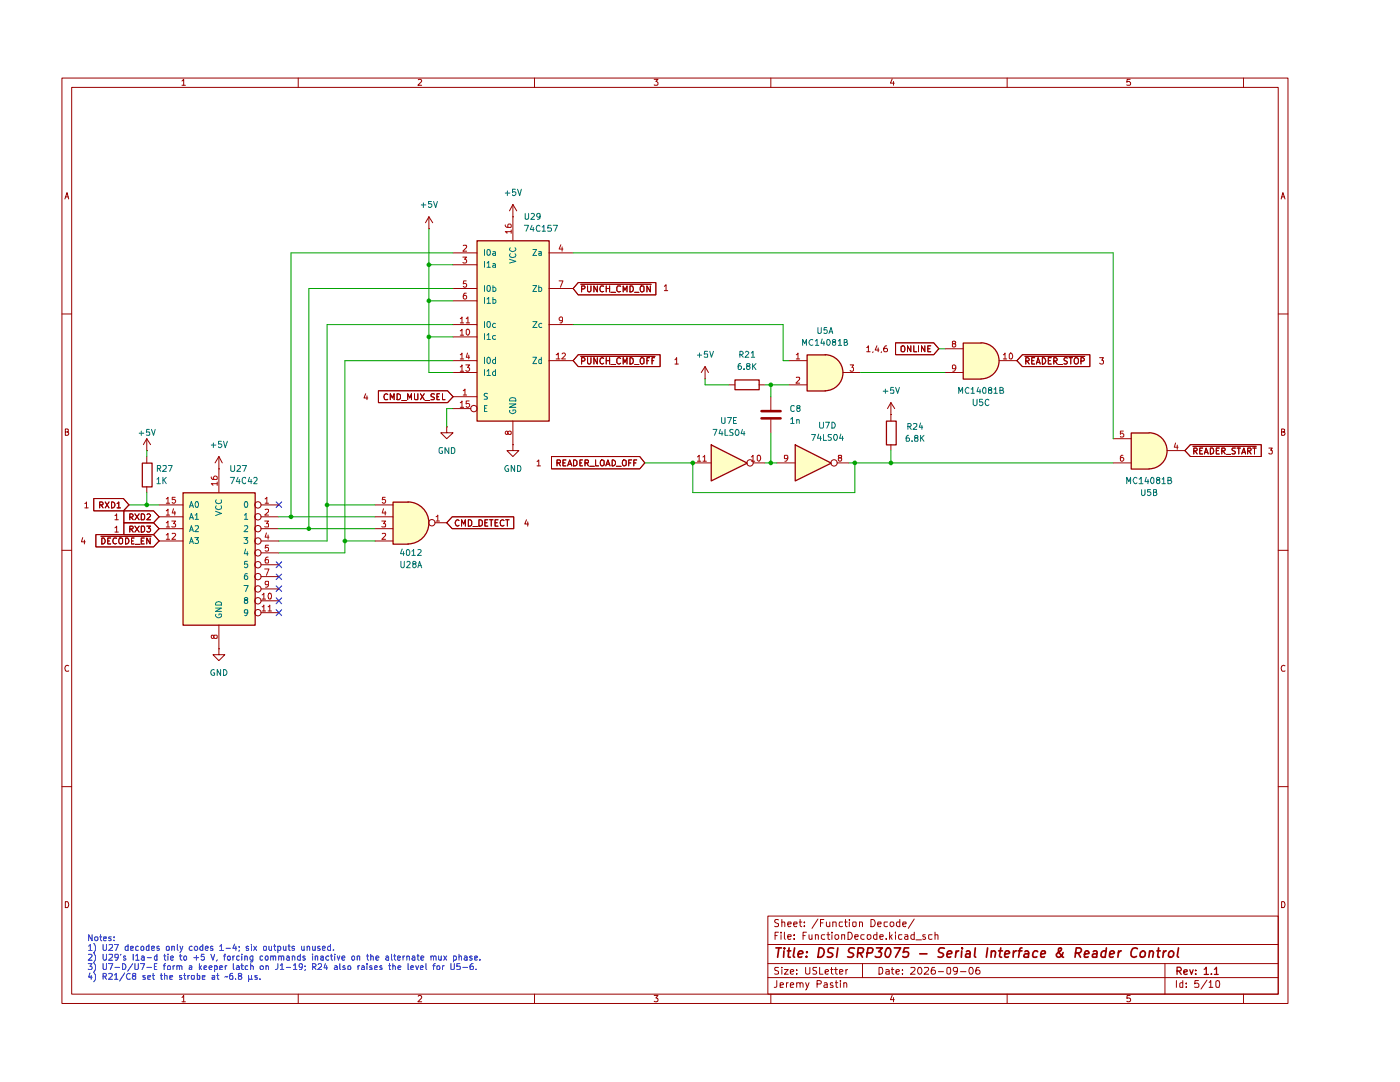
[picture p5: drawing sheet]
<svg xmlns="http://www.w3.org/2000/svg" width="279mm" height="216mm" viewBox="0 0 279 216" stroke-linecap="round" stroke-linejoin="round" font-family="sans-serif">
<g fill="none" stroke="#900" stroke-width=".2">
<path d="M12.4 15.6h244.6v184.6h-244.6zM14.3 17.4h240.8v181h-240.8zM36.3 16.2l.4-.4v1.2M36.3 17h.7M59.5 15.6v1.8M83.5 15.9l.4-.1 .3 .4-.8 .8h.8M106.7 15.6v1.8M130.6 15.8h.7l-.4 .5 .4 .2v.3l-.2 .2-.5-.1M153.8 15.6v1.8M178.1 15.7l-.4 .9h.8M178.3 16.3v.7M201 15.6v1.8"/>
<path d="M225.5 15.8h-.5l-.1 .6 .1-.1h.4l.2 .2v.3l-.1 .2-.6-.1M248.2 15.6v1.8M13 39.7l.4-1.3 .3 1.3M13 39.3h.6M255.7 39.7l.3-1.3 .5 1.3M255.8 39.3h.6M12.4 62.7h1.9M255.1 62.7h1.9M13 86.2l.6-.1v-.4l-.6-.1v1.3l.6-.1 .1-.4-.2-.2M255.8 86.2l.6-.1v-.4l-.6-.1v1.3h.4l.2-.1 .1-.4-.4-.2M12.4 109.8h1.9M255.1 109.8h1.9"/>
<path d="M13.7 132.8h-.2a.67 .67 0 0 0-.5 .5 .67 .67 0 0 0 .2 .6h.5M256.5 132.8h-.3a.67 .67 0 0 0-.5 .5 .67 .67 0 0 0 .2 .6h.6M12.4 157h1.9M255.1 157h1.9M13 179.9h.5l.1 .2 .1 .5-.2 .5h-.5zM255.8 179.9h.4l.2 .2 .1 .5-.3 .5h-.4zM36.3 199l.4-.4v1.3M36.3 199.9h.7M59.5 198.4v1.8M83.5 198.8l.4-.2 .2 .1 .1 .3-.8 .9h.8M106.7 198.4v1.8M130.6 198.6h.7l-.4 .5 .3 .1v.6h-.6"/>
<path d="M153.2 182.8h101.9v15.6h-101.9zM153.2 195.1h101.9M153.2 192.3h101.9M153.2 188.5h101.9M153.8 198.4v1.8M154.7 186.7h.4M155 195.7v1.1l-.1 .2h-.4M155.4 193h-.7l-.1 .3 .1 .3 .7 .3v.4h-.8M155.4 186h-.7v1.4M155.4 183.6h-.7a.57 .57 0 0 0 .1 .5 .57 .57 0 0 0 .6 .2l-.1 .5h-.7M155.7 196.6l.7-.2-.1-.2h-.6v.8h.6M155.9 186v.2"/>
<path d="M155.9 186.5v.9M156 193v.1M156 184.1l.5-.1 .1 .9M156 183.5v1.4M156 193.5v.9M156.5 193.5h.8l-.8 .9h.8M156.5 186v1.2l.2 .2M157 196.1v.9M157.2 186.9h.7l-.1-.4h-.5l-.1 .2 .1 .7h.5M157.2 184.4l.7-.1-.1-.3h-.5l-.1 .1 .1 .7h.5M157.3 196.1l-.3 .2M157.7 196.6l.7-.2-.2-.3-.4 .1-.1 .6 .1 .2h.5"/>
<path d="M157.7 194l.7-.2-.2-.3-.5 .1v.6l.3 .2 .3-.1M158.4 184.4l.7-.1-.1-.3h-.5l-.1 .1 .1 .7h.5M158.5 187.3v.1M158.5 186.5v.2M159 196.3l.1-.1a.36 .36 0 0 1 .6 .1v.7M159 194.3v.1M159 193.5v.1M159 196.1v.9M159.5 184h.5M159.7 196.3v-.1a.36 .36 0 0 1 .6 .1v.7M159.7 183.5v1.2l.3 .2M160.3 186.7h.4"/>
<path d="M160.5 184.7v.2M160.5 184v.1M160.8 193v1.1l.2 .3 .5-.1 .1-.2v-1.1M160.8 196.1l.3 .9M160.9 186h-.6v1.4M161.5 196.1a2.02 2.02 0 0 1-.7 1.4M161.5 186.5v.9h.4l.1-.1M162 186.5v.9M162.7 186.6l.5-.1 .1 .9M162.7 186.5v.9M163 193h-.7v.6l.6 .2 .1 .3-.3 .3-.5-.1M163.1 196.3h.6l.2-.2-.1-.4h-.7v1.3"/>
<path d="M163.2 183.4l-1.2 1.8M163.6 193v1.4h.7M163.7 184.1h.6M164.4 183.5h-.7v1.4M164.5 196.2l.4-.1 .2 .2v.7h-.6l-.1-.3 .7-.3M164.6 186.5h-.5l-.2 .3v.4a.45 .45 0 0 0 .7 .2M164.7 194l.7-.2-.2-.3-.5 .1v.6l.2 .2 .4-.1M164.9 184v.7a.37 .37 0 0 0 .3 .2 .37 .37 0 0 0 .4-.2M165 186.5h.6M165.3 186v1.4h.3M165.6 184v.9M165.8 193.5h.5"/>
<path d="M165.9 193v1.2l.4 .2M166 186v.2M166 186.5v.9M166.2 196.2l-.3-.1-.2 .2 .2 .3 .4 .2-.1 .2h-.5M166.2 184.1l.6-.1 .1 .9M166.2 184v.9M166.5 193.5h.6M166.7 186.6h.6l.1 .6-.3 .2h-.2l-.3-.2zM166.7 196.1h.5M166.8 193v1.2l.3 .2M166.9 195.7v1.1l.1 .2h.2M167.6 194l.6-.2-.1-.3h-.5v.8h.5"/>
<path d="M167.7 195.7h.1M167.7 196.1v.9M168 186.6l.6-.1v.9M168 186.5v.9M168.1 184h-.5l-.1 .2 .1 .6h.5M168.4 196.3l.2-.2 .3 .1 .1 .8M168.4 196.1v.9M168.6 184h.5M168.7 183.5v1.2l.2 .2h.2M168.8 193.5v.9M169.2 193.5l-.4 .2M169.2 186a.73 .73 0 0 1 .9 .7 .73 .73 0 0 1-.9 .7z"/>
<path d="M169.5 183.5v.1M169.5 184v.9M170.2 184.1h.7l-.1 .7-.4 .1-.2-.2zM170.6 186.9h.7l-.1-.4h-.5l-.1 .2 .1 .7h.5M171.5 184.1l.5-.1 .1 .9M171.5 184v.9M172.1 192.3v2.8M172.5 186.5h-.5l-.2 .3v.4a.45 .45 0 0 0 .7 .2M173.1 186.5h.5l.2 .3v.4a.45 .45 0 0 1-.7 .2zM173.8 183.5a.73 .73 0 0 1 .9 .7 .73 .73 0 0 1-.9 .7zM175 186.5h-.5l-.2 .3v.4l.3 .2h.4M175 186v1.4"/>
<path d="M175.2 184.4l.6-.1v-.3h-.5l-.1 .1 .1 .7h.5M175.4 193h.5l.2 .2v1l-.3 .2h-.4zM175.6 186.9h.7l-.1-.4h-.5l-.1 .2 .1 .7h.5M176.8 193.5h.4l.3 .1v.8M176.9 187.3v.1M177.1 184l-.7 .1v.6l.3 .2 .4-.1M177.5 193.8l-.7 .2v.3l.2 .1 .5-.1M177.5 186v1.4M177.7 186.9l.4 .5M177.8 184h.4l.2 .2v.5l-.3 .2-.5-.2v-.5zM177.9 193.5h.5M178.1 198.6l-.4 .9h.8"/>
<path d="M178.1 193v1.2l.3 .2M178.1 186.5l-.6 .5M178.3 199v.9M178.7 186v.2M178.7 186.5v.9M178.8 194l.7-.2-.2-.3-.5 .1v.6l.3 .2 .3-.1M179.6 184h-.5l-.2 .2v.5l.3 .2 .4-.1M179.6 183.5v1.4M180 186.5h-.6l-.1 .3 .1 .6h.6M180.1 194.3v.1M180.1 193.5v.1M180.2 184.4l.6-.1v-.3h-.5l-.1 .1 .1 .7h.5"/>
<path d="M180.6 186.5h.5l.1 .9M181.2 186.9h-.4l-.3 .2 .3 .3h.4M181.8 193.1l.7-.1 .1 .4-.1 .2-.8 .8h.9M182.5 186.5h-.6l-.1 .3v.4l.2 .2h.5M182.5 186v1.4M182.5 183.4l-1.2 1.8M182.8 187.5h1.1M183.4 193a.69 .69 0 0 1 .6 .5 .69 .69 0 0 1-.3 .8l-.1 .1a.74 .74 0 0 1-.5-.6 .74 .74 0 0 1 .3-.8zM184.5 193.1l.7-.1 .1 .4-.1 .2-.8 .8h.9M184.7 186.5h-.5l-.1 .2 .2 .2 .4 .1v.4h-.6M186 186.5l-.7 .1v.7l.3 .1h.4M186.5 193h-.4a1.05 1.05 0 0 0-.1 1.3h.6l.1-.5-.4-.3h-.2l-.3 .3"/>
<path d="M186.6 186.6l.5-.1 .1 .9M186.6 186v1.4M187.3 193.9h1M189.1 193.1h.6v1.2l-.4 .1-.3-.3zM191.1 193.6l-.3 .3h-.2l-.4-.3 .2-.6 .6 .1a.97 .97 0 0 1-.3 1.3h-.3M191.7 193.9h1.1M193.5 193a.69 .69 0 0 1 .8 .5 .69 .69 0 0 1-.3 .8l-.3 .1a.97 .97 0 0 1-.2-1.4zM195.4 193h-.4a1.05 1.05 0 0 0-.1 1.3h.6l.1-.5-.4-.3h-.2l-.3 .3M201 198.4v1.8M225.5 198.6h-.5l-.1 .6h.6v.6h-.6M232.5 192.3v6.1M234.8 195.7v1.3"/>
<path d="M236 195.7v1.3h-.5v-.7l.2-.2 .3 .1M236.7 196.9v.1M236.7 196.2v.1M239.2 195.7h-.7l-.1 .6 .6-.1 .3 .2-.1 .5h-.8M240.9 195.6l-1.2 1.8M241.3 196l.3-.3v1.3M241.3 197h.8M242.7 195.7h.6l.1 .8-.2 .5h-.4l-.1-.2zM248.2 198.4v1.8"/>
</g>
<path d="M234.9 193.8l.8-.1a.45 .45 0 0 0-.2-.7h-.6v1.4M235.2 193.8l.6 .6M236.3 194l.6-.2v-.2l-.1-.1-.5 .2v.6l.2 .1 .4-.1M237.4 193.5l.4 .9 .3-.9M238.6 194.3v.1M238.6 193.6v.1M240.3 193.4l.4-.4v1.4M240.3 194.4h.9M241.8 194.3v.1M242.4 193.4l.4-.4v1.4M242.4 194.4h.7" fill="none" stroke="#900" stroke-width=".25"/>
<g fill="none" stroke="#900" stroke-width=".34">
<path d="M154.9 189.1h1.1M155.4 189.1l-.2 1.9M156.5 189.7l-.1 1.3M156.5 189.1v.2M157.1 189.7h.7M157.5 189.1l-.2 1.8 .4 .1M158.6 189.1l-.3 1.7 .3 .2M159.3 190.4l.9-.2 .1-.1-.3-.4-.6 .2-.1 .9 .2 .2 .5-.1M160.9 190.8v.2M161 189.9v.2M163.5 189.1h.4a.99 .99 0 0 1 .5 1.3 .99 .99 0 0 1-1.2 .6zM166.4 189.2a.79 .79 0 0 0-1.1 .3v.4l.7 .3 .2 .5a.79 .79 0 0 1-1.1 .2"/>
<path d="M167.2 189.1l-.2 1.9M170.5 189.2l-.7-.1-.5 .6 .2 .3 .7 .2 .1 .5-.4 .3-.7-.1M171.2 190.2l.9-.1 .3-.6-.1-.2-.3-.2h-.7l-.2 1.9M171.6 190.2l.5 .8M173.1 190.2l.9-.1 .2-.6v-.2l-.3-.2h-.7l-.2 1.9M174.9 189.1h1.2l-.8 .8 .5 .1 .1 .2-.1 .6-.3 .2h-.6l-.2-.2M177 189.2l.5-.1a1.14 1.14 0 0 1-.5 1.9 1.11 1.11 0 0 1 0-1.8zM178.5 189.1h1.2l-1 1.9M181.4 189.1h-.9l-.2 1 .3-.2 .6 .1 .2 .2-.1 .5a.72 .72 0 0 1-1 .2l-.1-.1M183.6 190.3h1.4M188.5 189.2l-.8-.1-.4 .6 .1 .3 .7 .2 .2 .5a.79 .79 0 0 1-1.1 .2M189.1 190.4l.8-.2 .1-.1-.3-.4-.6 .2-.1 .9 .2 .2 .5-.1"/>
<path d="M190.8 189.7l-.1 1.3M191.3 189.7l-.5 .5M191.9 189.7v1.3M192 189.1v.2M192.9 189.9l.1-.2h.4l.1 .2v1.1M193.6 190.2l-.6 .1-.3 .3v.3l.2 .1 .6-.1M194.6 189.1l-.1 1.7 .2 .2M197.1 189.1l-.3 1.9M197.9 190l.3-.3 .4 .2-.1 1.1M197.9 189.7l-.1 1.3M199.3 189.7h.8M199.7 189.1l-.2 1.7 .1 .1 .3 .1"/>
<path d="M200.5 190.4l.9-.2 .1-.1-.3-.4h-.4l-.1 .2-.2 .9 .2 .2 .5-.1M202.3 189.7l-.1 1.3M202.9 189.7l-.5 .2-.1 .3M203.2 189.7h.8M204 189.1l-.4 .1-.1 .2-.2 1.6M204.6 189.9l.1-.2h.4l.1 .2v1.1M205.3 190.2l-.7 .1-.3 .5 .3 .2 .6-.1M207.1 189.9l-.2-.2h-.4a.99 .99 0 0 0-.3 1.2h.7M207.7 190.4l.9-.2v-.3l-.2-.2h-.4l-.1 .2-.2 .9 .2 .2 .5-.1M212.2 190.1l-.2 .4-.6 .5-.4-.1-.2-.2a1.54 1.54 0 0 1 .9-1l.1-.5-.2-.1-.4 .3a1.89 1.89 0 0 0 1 1.6h.1M214.6 190.2l1-.1 .2-.4-.1-.4-.2-.2h-.7l-.3 1.9M215.1 190.2l.5 .8"/>
<path d="M216.4 190.4l.9-.2-.2-.5h-.4a1.19 1.19 0 0 0-.3 1.2h.8M218.2 189.9l.2-.2h.4l.1 .2v1.1M218.9 190.2l-.8 .2-.1 .2v.3l.2 .1 .7-.1M220.7 189.9l-.1-.2a.67 .67 0 0 0-.8 .5l-.1 .5 .2 .2h.7M220.8 189.1l-.2 1.9M221.5 190.4l.8-.2 .1-.1-.2-.4-.6 .2-.2 .9 .3 .2 .5-.1M223.3 189.7l-.2 1.3M223.8 189.7l-.6 .5M227 189.3l-.1-.1a.81 .81 0 0 0-1.2 .8v.6a.68 .68 0 0 0 1.1 .2M227.7 190l.3-.3h.3l.2 .3 .1 .2-.2 .6-.3 .2-.5-.2-.1-.1zM229.4 190l.3-.3 .4 .2-.1 1.1M229.4 189.7l-.1 1.3"/>
<path d="M230.9 189.7h.7M231.2 189.1l-.1 1.8 .3 .1M232.2 189.7l-.1 1.3M232.7 189.7l-.5 .5M233.4 189.9l.5-.2 .4 .5-.1 .5-.4 .3-.5-.1-.1-.2zM235.2 189.1l-.3 1.7 .3 .2"/>
</g>
<g fill="#fffec5">
<path d="M36.5 98.3h14.4v26.4h-14.4z"/>
<path d="M81.4 100.1a4.2 4.2 0 0 1 4.2 4.2 4.2 4.2 0 0 1-4.2 4.2z"/>
<path d="M78.4 100.2h3v8.3h-3z"/>
<path d="M164.6 70.7a3.6 3.6 0 0 1 3.6 3.6 3.6 3.6 0 0 1-3.6 3.6z"/>
<path d="M161 70.8h3.7v7.2h-3.7z"/>
<path d="M158.7 88.7l7.2 3.7-7.2 3.5z"/>
<path d="M195.8 68.4a3.6 3.6 0 0 1 3.5 3.6 3.6 3.6 0 0 1-3.5 3.6z"/>
<path d="M192.2 68.4h3.5v7.2h-3.5z"/>
<path d="M229.3 86.3a3.6 3.6 0 0 1 3.6 3.6 3.6 3.6 0 0 1-3.6 3.6z"/>
<path d="M225.7 86.4h3.6v7.2h-3.6z"/>
<path d="M141.9 88.7l7.2 3.7-7.2 3.5z"/>
<path d="M95.2 48h14.4v36h-14.4z"/>
</g>
<g fill="none" stroke="#900" stroke-width=".2">
<path d="M85.6 45.6h.1M85.6 43.3l-.7 1.1M85.6 43.3l.8 1.1M85.6 43.3v2.3M90.4 57.6h4.8M90.4 50.5h4.8M90.4 52.8h4.8M102.4 43.3h.1M102.4 40.8l-.7 1.3M102.4 40.8l.7 1.3M102.4 40.8v7.2M109.6 57.6h4.8"/>
<path d="M109.6 50.5h4.8M115.4 56.4h15.5v2.4h-15.5l-1-1.2zM115.9 56.7h14.1M116.1 57.7l.6-.1v-.5h-.6v1.1M117.3 57.1v.9a.35 .35 0 0 0 .3 .3 .35 .35 0 0 0 .3-.3v-.9M119.2 57.1v1.1l-.7-1.1v1.1M120.5 57.1h-.5a.61 .61 0 0 0-.3 .8 .61 .61 0 0 0 .8 .3M121 57.1v1.1M121 57.6h.7M121.7 57.1v1.1M121.9 58.3h.9M123.9 57.1h-.6l-.2 .2v.7a.52 .52 0 0 0 .8 .2"/>
<path d="M124.4 58.2v-1.1l.3 .8 .4-.8v1.1M125.7 57.1h.5a.66 .66 0 0 1 .2 .7 .66 .66 0 0 1-.7 .4zM126.7 58.3h.8M127.9 57.1h.5l.1 .1v.9l-.5 .1a.86 .86 0 0 1-.1-1.1zM129.8 57.1v1.1l-.7-1.1v1.1M75.5 78h13.8l1.1 1.2-1.1 1.1h-13.8zM77.4 78.7l-.3-.1a.67 .67 0 0 0-.5 .5 .67 .67 0 0 0 .3 .7l.5-.1M77.9 79.8v-1.2l.4 .8 .4-.8v1.2M79.2 78.6l.6 .1 .1 .2v.6l-.2 .3h-.5zM80.2 79.9h.9M81.4 79.8v-1.2l.4 .8 .3-.8v1.2M82.7 78.6v1l.2 .2 .5-.1v-1.1"/>
<path d="M83.9 78.6l.8 1.2M84.7 78.6l-.8 1.2M84.8 79.9h1M86.7 78.7l-.5-.1-.2 .1v.4l.7 .3-.2 .4h-.5M87.2 79.2h.3M87.7 78.6h-.5v1.2h.5M88.3 78.6v1.2h.5M90.4 72h4.8M90.4 74.3h4.8M90.4 79.2h4.8M90.4 60h4.8M90.4 64.8h4.8"/>
<path d="M90.4 67.2h4.8M109.6 72h4.8M109.6 64.8h4.8M115.4 70.8h16.3v2.3h-16.3l-1-1.1zM115.9 71.1h14.8M116.1 72h.6v-.5l-.6-.1v1.2M117.3 71.4v1l.2 .2h.4v-.2v-1M119.2 71.4v1.2l-.7-1.2v1.2M120.5 71.5l-.3-.1a.65 .65 0 0 0-.5 .6 .65 .65 0 0 0 .5 .6l.3-.1M121 72h.7M121 71.4v1.2M121.7 71.4v1.2"/>
<path d="M121.9 72.7h.9M123.9 71.5l-.5-.1-.3 .3 .1 .8 .2 .1 .5-.1M124.4 72.6v-1.2l.3 .9 .4-.9v1.2M125.7 71.4a.64 .64 0 0 1 .7 .6 .64 .64 0 0 1-.7 .6zM126.7 72.7h.8M128 71.4l.5 .1v1l-.5 .1a.86 .86 0 0 1 0-1.2zM129.1 72h.4M129.6 71.4h-.5v1.2M130.1 72h.4M130.6 71.4h-.5v1.2M140.7 75.6h.1M140.7 73.1l-.7 1.2"/>
<path d="M140.7 73.1l.7 1.2M140.7 73.1v2.5M145.5 76.8h1.1M151.5 76.8h1.2M153.8 79.2v2.6M157.5 72h3.5M157.5 76.8h3.5M168.2 74.3h3.6M178.7 68.4h7.6l1.1 1.2-1.1 1.2h-7.6zM179.8 69.2l.5-.2a.86 .86 0 0 1 .1 1.2h-.4l-.2-.2zM181.8 69v1.2l-.7-1.2v1.2M182.4 69v1.2h.6"/>
<path d="M183.3 69v1.2M184.6 69v1.2l-.7-1.2v1.2M185.2 69.6h.4M185.8 69h-.6v1.2h.6M188.6 69.6h3.6M188.6 74.3h3.6M199.4 72h3.5M204 70.8h13.5v2.3h-13.5l-1.1-1.1zM204.6 71.1h11.9M204.7 72h.6l.1-.4-.3-.2h-.4v1.2M205 72l.4 .6M205.9 72h.4"/>
<path d="M206.5 71.4h-.6v1.2h.6M206.8 72.6l.4-1.2 .4 1.2M206.9 72.3h.6M208 71.4a.64 .64 0 0 1 .7 .6 .64 .64 0 0 1-.7 .6zM209.2 72h.4M209.8 71.4h-.6v1.2h.6M210.3 72h.6l.1-.4-.3-.2h-.4v1.2M210.6 72l.4 .6M211.2 72.7h.9M213 71.5h-.6v.5l.5 .1 .1 .3-.2 .2h-.5M213.4 71.4h.6M213.7 71.4v1.2"/>
<path d="M214.5 71.5l.2-.1 .4 .1a.77 .77 0 0 1-.2 1.1h-.4a.92 .92 0 0 1 0-1.1zM215.7 72h.6l.1-.4-.2-.2h-.5v1.2M18.7 99.5h5.9l1.1 1.3-1.1 1.1h-5.9zM29.3 89.9h.1M29.3 87.5v2.4M29.3 91.1v1.3M29.3 97.1v1.2M29.3 87.5l-.7 1.2M29.3 87.5l.8 1.2M43.7 93.6h.1M43.7 91.1v7.2M43.7 91.1l-.8 1.3"/>
<path d="M43.7 91.1l.7 1.3M89.2 85.2v1.2h1.2l-1.2 1.1-1.2-1.1h1.2M89.2 85.2h.1M90.4 81.5h3.6M102.4 88.7v1.2h1.1l-1.1 1.2-1.2-1.2h1.2M102.4 88.7h.1M102.4 84v4.7M110.1 91.1h17.6l1 1.3-1 1.2h-17.6zM111.2 92.4h.6v-.5l-.6-.1v1.2M111.5 92.4l.3 .6M112.3 92.4h.5M112.9 91.8h-.6v1.2h.6"/>
<path d="M113.3 93l.4-1.2 .4 1.2M113.5 92.6h.5M114.5 91.8h.3l.3 .2v.7l-.3 .3h-.3zM115.7 92.4h.4M116.2 91.8h-.5v1.2h.5M116.8 92.4h.5l.1-.5-.6-.1v1.2M117.1 92.4l.3 .6M117.7 93h.9M118.9 91.8v1.2h.6M120.1 91.8l.5 .1v.9l-.5 .2a.78 .78 0 0 1 0-1.2zM120.9 93l.4-1.2 .4 1.2M121.1 92.6h.6"/>
<path d="M122.2 91.8a.6 .6 0 0 1 .7 .6 .6 .6 0 0 1-.7 .6zM123 93h.9M124.5 91.8l.5 .1v.9l-.5 .2a.78 .78 0 0 1 0-1.2zM125.5 92.4h.4M126.1 91.8h-.6v1.2M126.5 92.4h.4M127.1 91.8h-.6v1.2M138.3 92.4h3.6M150.3 92.4h2.4M153.8 83.7v2.7M155 92.4h3.7M167 92.4h2.4"/>
<path d="M177.8 82.7h.1M177.8 80.3v3.7M177.8 88.7v1.2M177.8 80.3l-.7 1.2M177.8 80.3l.8 1.2M222.2 92.4h3.5M222.2 87.5h3.5M232.9 89.9h3.6M237.6 88.7h14.1v2.4h-14.1l-1.1-1.2zM238.1 89.1h12.6M238.2 90l.6-.1 .1-.3-.1-.2h-.6v1.2M238.5 90l.4 .6"/>
<path d="M239.4 89.9h.5M240 89.4h-.6v1.2h.6M240.4 90.6l.3-1.2 .4 1.2M240.5 90.3h.5M241.6 89.4h.4a.66 .66 0 0 1 .2 .8 .66 .66 0 0 1-.6 .4zM242.7 89.9h.5M243.3 89.4h-.6v1.2h.6M243.8 90l.6-.1 .1-.3-.2-.2h-.5v1.2M244.1 90l.4 .6M244.8 90.7h.8M246.5 89.4h-.5v.5l.5 .2v.2l-.2 .3-.4-.1M246.9 89.4h.7"/>
<path d="M247.2 89.4v1.2M247.8 90.6l.4-1.2 .4 1.2M247.9 90.3h.6M249 90l.6-.1v-.5h-.6v1.2M249.3 90l.4 .6M250 89.4h.7M250.4 89.4v1.2M19.1 106.7h11.5l1.1 1.2-1.1 1.2h-11.5zM19.9 100.8h.6v-.6h-.6v1.1M20.1 100.8l.5 .5M20.1 107h10M20.3 107.4h.4a.66 .66 0 0 1 .3 .7 .66 .66 0 0 1-.7 .4z"/>
<path d="M21 100.2l.8 1.1M21.5 107.9h.3M21.8 100.2l-.8 1.1M22.1 107.4h-.6v1.1h.6M22.3 100.2a.6 .6 0 0 1 .6 .6 .6 .6 0 0 1-.6 .5zM23.3 107.4h-.5a.61 .61 0 0 0-.3 .7 .61 .61 0 0 0 .8 .4M23.4 100.5l.3-.3v1.1M23.4 101.3h.6M23.9 107.4h.4l.2 .1v.9l-.5 .1a.86 .86 0 0 1-.1-1.1zM24.7 104.3h5.9l1.1 1.2-1.1 1.2h-5.9zM24.7 101.9h5.9l1.1 1.2-1.1 1.2h-5.9zM25.1 107.4h.4a.66 .66 0 0 1 .2 .7 .66 .66 0 0 1-.6 .4z"/>
<path d="M25.9 105.6l.6-.1 .1-.3-.2-.2h-.5v1.2M25.9 103.2h.4l.3-.2-.3-.5h-.4v1.2M26.2 105.6l.4 .6M26.2 103.2l.4 .5M26.2 107.9h.4M26.8 107.4h-.6v1.1h.6M26.9 105l.9 1.2M26.9 102.5l.9 1.2M27 108.6h.9M27.8 105l-.9 1.2M27.8 102.5l-.9 1.2M28.2 105h.5l.2 .2v.6l-.4 .4h-.3z"/>
<path d="M28.2 102.5l.5 .1 .2 .3v.6l-.2 .2h-.5zM28.2 107.9h.4M28.8 107.4h-.6v1.1h.6M29.3 105h.8l-.5 .4 .4 .1 .1 .4-.3 .3h-.3l-.2-.2M29.4 102.7l.4-.2 .3 .4-.8 .8h.8M30 107.4v1.1l-.7-1.1v1.1M31.7 100.8h4.8M31.7 103.1h4.8M31.7 105.5h4.8M31.7 107.9h4.8M52.1 100.8h3.5M52.1 103.1h3.5"/>
<path d="M52.1 105.5h3.5M52.1 107.9h3.5M52.1 110.3h3.5M52.1 112.7h3.5M52.1 115.1h3.5M52.1 117.5h3.5M52.1 119.9h3.5M74.8 100.8h3.6M74.8 103.1h3.6M74.8 105.5h3.6M74.8 107.9h3.6M86.8 104.3h2.4"/>
<path d="M90.3 103.1h12.2v2.4h-12.2l-1.1-1.2zM91.6 103.9l-.2-.2a.65 .65 0 0 0-.6 .6 .65 .65 0 0 0 .6 .7l.2-.2M92.1 105v-1.3l.4 .9 .4-.9v1.3M93.5 103.7h.3l.3 .4v.5l-.3 .4h-.3zM94.4 105.1h.9M95.6 103.7a.52 .52 0 0 1 .7 .4v.5a.52 .52 0 0 1-.7 .4zM96.8 104.3h.4M97.4 103.7h-.6v1.3h.6M97.7 103.7h.7M98 103.7v1.3M98.8 104.3h.4M99.4 103.7h-.6v1.3h.6"/>
<path d="M100.6 103.9l-.3-.2a.65 .65 0 0 0-.5 .6 .65 .65 0 0 0 .5 .7l.3-.2M100.9 103.7h.7M101.3 103.7v1.3M43.7 129.5v1.1h1.2l-1.2 1.2-1.2-1.2h1.2M43.7 129.5h.1M43.7 124.7v4.8M52.1 122.3h3.5"/>
<circle cx="94.6" cy="81.5" r=".64"/>
<circle cx="149.7" cy="92.4" r=".64"/>
<circle cx="166.5" cy="92.4" r=".64"/>
<circle cx="51.5" cy="105.5" r=".64"/>
<circle cx="51.5" cy="112.7" r=".64"/>
<circle cx="51.5" cy="103.1" r=".64"/>
<circle cx="51.5" cy="117.5" r=".64"/>
<circle cx="51.5" cy="119.9" r=".64"/>
<circle cx="51.5" cy="100.8" r=".64"/>
<circle cx="51.5" cy="115.1" r=".64"/>
<circle cx="51.5" cy="110.3" r=".64"/>
<circle cx="51.5" cy="107.9" r=".64"/>
<circle cx="86.2" cy="104.3" r=".64"/>
<circle cx="51.5" cy="122.3" r=".64"/>
</g>
<g fill="none" stroke="#900" stroke-width=".25">
<path d="M95.2 48h14.4v36h-14.4zM146.7 75.8h4.8v2h-4.8zM164.6 70.8a3.6 3.6 0 0 1 3.6 3.6 3.6 3.6 0 0 1-3.6 3.6M164.7 70.8h-3.6v7.2h3.6M195.8 68.4h-3.6v7.2h3.6M195.8 68.4a3.6 3.6 0 0 1 3.6 3.6 3.6 3.6 0 0 1-3.6 3.6M28.4 92.4h1.9v4.8h-1.9zM36.5 98.3h14.4v26.5h-14.4zM141.9 88.8l7.2 3.6-7.2 3.6zM158.7 88.8l7.2 3.6-7.2 3.6zM176.9 84h2v4.8h-2zM229.3 86.4h-3.5v7.2h3.5"/>
<path d="M229.3 86.4a3.6 3.6 0 0 1 3.6 3.6 3.6 3.6 0 0 1-3.6 3.6M81.4 100.2a4.2 4.2 0 0 1 4.2 4.1 4.2 4.2 0 0 1-4.2 4.2M81.5 100.2h-3.1v8.4h3.1"/>
</g>
<g fill="none" stroke="#be0000" stroke-width=".2">
<path d="M92.4 51.3h.7l-.4 .4 .3 .1v.6h-.6M92.5 49l.5-.1 .1 .4-.7 .8h.7M93 56h-.5v.6h.5v.6l-.4 .1-.1-.2M93 58.5l-.4 .1-.1 .8a.35 .35 0 0 0 .3 .3 .35 .35 0 0 0 .3-.3v-.2a.35 .35 0 0 0-.3-.3 .35 .35 0 0 0-.3 .3M100.8 44.9l.1 .3 .3 .2h.7l.1-.5-.1-.2h-.4l-.2 .2v.4l.2 .1M102 46.2h-1.2l.4 .2v.2M102 45.9v.7M111.6 56h.7l-.5 1.3M111.9 48.8l-.3 .9h.7M112.2 49.3v.8M91.9 63.6l.3-.4v1.2M91.9 66l.3-.3v1.2"/>
<path d="M91.9 70.8l.3-.4v1.2M91.9 73.2l.3-.4v1.3M91.9 71.6h.6M91.9 64.4h.6M91.9 66.9h.6M91.9 74.1h.6M92.5 78l.3-.4v1.2M92.5 78.8h.6M93 72.8h.7l-.4 .5 .3 .1 .1 .4-.2 .3h-.4l-.1-.2M93 63.6l.4-.4v1.2M93 65.9l.2-.2a.6 .6 0 0 1 .6 .4 .6 .6 0 0 1-.2 .7l-.3 .1-.3-.3zM93 64.4h.7"/>
<path d="M93.3 70.4l-.3 .9h.7M93.6 70.9v.7M111 70.8h.2l.2-.4v1.2M111 71.6h.8M112.2 70.6l.4-.2 .3 .4-.8 .8h.8M112.3 63.8v.1l-.5 .1-.1-.1-.1-.4 .2-.3 .5 .2v.8l-.2 .2h-.3M158.9 70.8l.4-.4v1.2M158.9 75.4l.6-.1 .1 .3-.8 .9h.8M158.9 71.6h.7M169.7 72.8h.6l-.3 .5 .3 .1v.5l-.1 .2h-.4l-.1-.2M190.2 68.6l-.1-.1v-.3h.6v.3l-.6 .2v.5l.1 .1h.3l.3-.3-.1-.3-.2-.1M190.8 73.4l-.2 .2h-.4l-.1-.6 .4-.2 .3 .3-.2 .8-.4 .2"/>
<path d="M200.2 70.8h.2l.2-.4v1.2M200.2 71.6h.7M201.7 70.4a.71 .71 0 0 1 .2 1.2h-.3l-.2-.1v-.8zM33.2 99.6l.3-.4v1.2M35 99.2h-.6v.5h.6v.5l-.2 .2-.4-.2M42.2 95.2l.2 .5h.9v-.6l-.5-.1-.2 .2v.3l.2 .2M43.3 96.5h-1.1l.3 .4M43.3 96.2v.7M52.9 99.6l.4-.4v1.2M76.9 99.2h-.5l-.1 .5h.6v.6l-.4 .1-.2-.2M91.9 80.3l.3-.3v1.3M91.9 81.3h.6"/>
<path d="M93.6 80h-.6v.6l.6-.1 .1 .2v.3l-.2 .3-.5-.2M101.3 86.3l.3-.3 .4 .1v.5h-.6l-.1-.5-.2-.1a.34 .34 0 0 0-.3 .4 .34 .34 0 0 0 .4 .3l.1-.3M139.2 91.2l.3-.4v1.2M139.2 92h.7M140.3 91.2l.3-.4v1.2M140.3 92h.7M149.9 91.2l.4-.4v1.2M149.9 92h.7M151.1 91l.2-.2a.6 .6 0 0 1 .6 .5 .6 .6 0 0 1-.3 .6l-.2 .1-.3-.2zM157.2 91.4l-.1 .1h-.5l-.1-.6 .6-.1 .1 .2-.1 .9-.5 .1M167.6 91.4l-.3-.3 .1-.3h.5v.5l-.5 .1-.1 .1 .1 .4 .2 .1 .3-.1 .1-.1-.1-.4h-.2M224.1 90.8h-.3l-.2 .3v.8l.4 .1 .3-.2v-.3l-.3-.2-.4 .1v.1"/>
<path d="M224.2 86h-.6v.6l.4-.2 .3 .3v.3l-.2 .2-.5-.1M234.6 88.4l-.2 .8h.7M234.9 88.8v.9M33.2 101.9l.3-.3v1.2M33.2 104.3l.3-.3v1.2M33.2 106.8l.3-.4v1.2M33.2 100.4h.7M33.2 102.8h.7M33.2 105.2h.7M33.2 107.6h.7M34.3 104h.7l-.4 .5 .4 .1v.4l-.1 .2-.6-.1M34.4 106.5l.5-.1 .1 .4-.7 .8h.7"/>
<path d="M34.6 101.5l-.2 .9h.6M34.9 102v.8M52.3 118.7l.4-.3v1.1M52.3 119.5h.7M52.8 104h.8l-.4 .5 .4 .1v.5h-.8M52.8 113.5h.9l-.5 1.3M52.9 101.7h.7v.4l-.8 .7h.8M52.9 100.4h.7M53.2 106.3l-.3 .9h.8M53.5 111.2h-.4l-.2 1 .1 .1h.6l-.1-.6h-.5l-.1 .1M53.5 106.8v.8M53.6 108.8h-.6l-.1 .6 .2-.2 .4 .1 .1 .6h-.7"/>
<path d="M53.6 116.5l-.1 .2h-.5v-.7l.6 .1v.7l-.2 .3-.4 .1M53.6 118.4h.3a.78 .78 0 0 1 0 1.1h-.3zM76.2 104h.8l-.5 .5h.4v.7l-.7-.1M76.3 106.5l.6-.1 .1 .4-.8 .8h.8M76.5 101.5l-.2 .9h.7M76.9 102v.8M87 103.1l.4-.3v1.2M87 104h.7M42.7 126.9l.1-.2h.5v.6a.36 .36 0 0 1-.6-.1l-.1-.5h-.4v.6l.2 .1 .3-.2M52.3 121.1h.2l.2-.4v1.2M52.3 121.9h.7M53.5 121.1l.3-.4v1.2"/>
<path d="M53.5 121.9h.7"/>
</g>
<g fill="none" stroke="#007270" stroke-width=".2">
<path d="M96.7 49.8v1.2M96.7 52.2v1.1M96.7 57v1.2M96.7 59.3v1.2M97.2 52.5l.3-.3v1.1M97.2 57.1l.2-.1 .4 .1v1h-.5zM97.2 59.7l.3-.4v1.2M97.2 53.3h.7M97.3 49.9l.2-.1a.67 .67 0 0 1 0 1.2l-.3-.3zM98.4 50.2h.4l.1 .8M98.4 52.7l.3-.1 .2 .1v.6h-.5l-.1-.2 .2-.2 .4-.1M98.4 57.4l.3-.1 .3 .3-.1 .5h-.5"/>
<path d="M98.4 59.8h.4l.2 .1-.1 .5h-.5M98.4 57v1.2M98.4 59.3v1.2M98.9 50.5h-.5l-.1 .2 .2 .3 .4-.1M101.7 51.7l1.3 .5-1.3 .3M101.9 50.6l-.2 .3a.65 .65 0 0 0 .6 .5 .65 .65 0 0 0 .7-.5l-.2-.3M101.9 49.4l-.2 .3a.65 .65 0 0 0 .6 .5 .65 .65 0 0 0 .7-.5l-.2-.3M106.3 49.8h.8l-.8 1.2h.8M106.3 57h.8l-.8 1.2h.8M107.5 50.2h.5v.8M107.5 57.4h.5l.1 .5a.36 .36 0 0 1-.6 .2M107.5 57v1.2"/>
<path d="M108 50.5h-.5v.4h.5M96.7 64.2v1.2M96.7 66.5v1.2M96.7 71.3v1.3M96.7 73.7v1.2M97.2 64.3l.2-.1a.6 .6 0 0 1 .5 .4 .6 .6 0 0 1-.2 .7l-.3 .1-.2-.3zM97.2 66.9l.3-.4v1.2M97.2 74.1l.3-.4v1.2M97.2 60.5h.7M97.2 67.7h.7M97.2 74.9h.7M97.3 78.6l-.4-.1-.3 .2 .1 .3 .5 .2v.5h-.6"/>
<path d="M97.4 71.3a.68 .68 0 0 1 .5 .6 .68 .68 0 0 1-.5 .7l-.2-.3v-.8zM98.9 64.6l-.4-.1-.2 .3v.3l.2 .3 .4-.1M98.9 67h-.4l-.2 .1 .1 .5h.5M98.9 71.8l-.4-.1-.2 .3v.3l.2 .3 .4-.1M98.9 74.2l-.4-.1-.2 .2 .1 .5h.5M98.9 71.3v1.3M98.9 73.7v1.2M101.9 79.4h.9l.2 .6h-1.3zM106.3 64.2h.9l-.9 1.2h.9M106.3 71.3h.8l-.8 1.3h.8M108 71.8l-.3-.1-.2 .2v.5l.2 .2 .3-.1M108 71.3v1.3"/>
<path d="M108.1 64.6l-.3-.1-.3 .3v.3l.3 .3 .3-.1M43.2 99.7l-.2 .3a.67 .67 0 0 0 .5 .5 .67 .67 0 0 0 .7-.3l-.1-.5M96.7 81.4h.3M97.2 80.9h-.5v1.2h.5M101.7 80.6h1.3l-1.3 .7h1.3M101.8 81.9l-.1 .1a.64 .64 0 0 0 .6 .5 .64 .64 0 0 0 .7-.5l-.2-.2h-.4v.2M37.8 101.3l.4-1.2 .4 1.2M37.8 103.6l.4-1.2 .4 1.2M37.8 106.1l.4-1.2 .4 1.2M37.8 108.5l.4-1.2 .4 1.2M37.9 100.9h.6M37.9 103.3h.6"/>
<path d="M37.9 105.7h.6M37.9 108.1h.6M38.9 107.3h.7l-.4 .4 .3 .1 .1 .1-.1 .5h-.6M38.9 102.8l.4-.4v1.2M38.9 105l.6-.1 .1 .3-.7 .9h.7M38.9 103.6h.7M39 100.2l.4-.1a.78 .78 0 0 1 0 1.2l-.4-.1zM43 102l1.2 .4-1.2 .5M43.2 100.9l-.2 .3a.67 .67 0 0 0 .5 .5 .67 .67 0 0 0 .7-.3l-.1-.5M48.7 107.3h.7l-.4 .4 .4 .1v.6h-.7M48.7 116.8h.8l-.5 1.2M48.8 102.8l.3-.4v1.2"/>
<path d="M48.8 105l.6-.1v.3l-.7 .9h.7M48.8 103.6h.6M48.8 100.2l.4-.1a.78 .78 0 0 1 0 1.2l-.4-.1zM49 109.6l-.2 .9h.7M49 119.7h-.2a.31 .31 0 0 1 .1-.4 .31 .31 0 0 1 .5 .1v.3l-.6 .1v.6h.6v-.4l-.2-.3M49.4 112h-.6v.6l.6-.1v.7l-.5 .1-.1-.2M49.4 114.5h-.4l-.2 .2v.9h.6v-.5a.35 .35 0 0 0-.3-.2 .35 .35 0 0 0-.3 .2M49.4 110.1v.7M43 121.3h1.2l-1.2 .7h1.2M43.1 122.6l-.1 .1a.66 .66 0 0 0 .5 .6 .66 .66 0 0 0 .7-.3l-.1-.5h-.4v.3M43.2 120.1h.8l.2 .2v.4h-1.2zM49.4 122.2v.1h-.6v-.1v-.5h.6a.85 .85 0 0 1-.3 1.1h-.3"/>
</g>
<path d="M152 82h3.8M152 83.5h3.8" fill="none" stroke="#900" stroke-width=".51"/>
<g fill="none" stroke="#00a300" stroke-width=".2">
<path d="M85.6 45.6v28.7h4.8M85.6 52.8h4.8M90.4 57.6h-28.8v47.9M90.4 50.5h-32.3v52.6M114.4 50.5h107.8v37M85.6 60h4.8M85.6 67.2h4.8M90.4 64.8h-25.1v43.1h-9.7M90.4 72h-21.6v38.3h-13.2M114.4 64.8h41.9v7.2h1.2M140.7 75.6v1.2h4.8M152.7 76.8h4.8"/>
<path d="M153.8 76.8v2.4M171.8 74.3h16.8M187.4 69.6h1.2M29.3 89.9v1.2M29.3 98.3v2.5M90.4 81.5h-1.2v3.7M128.7 92.4h9.6v5.9h32.3v-5.9M152.7 92.4h2.3M153.8 86.4v6M169.4 92.4h52.8M177.8 89.9v2.5M25.7 100.8h6"/>
<path d="M55.6 105.5h19.2M55.6 103.1h19.2M65.3 100.8h9.5M68.8 107.9h6"/>
</g>
<g fill="none" stroke="#0b15ce" stroke-width=".2">
<path d="M17.6 192.3h.8l-.5 .5 .5 .2v.3l-.2 .2-.6-.1M17.7 188.8l.3-.3v1.2M17.7 190.5l.5-.1 .2 .4-.8 .8h.8M17.7 189.7h.7M17.9 194.1l-.2 .9h.7M18.2 194.6v.8M18.4 186.5v1.2l-.7-1.2v1.2M18.7 188.3l.3 .5v.8l-.3 .5M18.7 190.2a1.28 1.28 0 0 1 .2 1.6l-.2 .2M18.7 192.1l.3 .5v.9l-.3 .5M18.7 194.1l.3 .5v.8l-.3 .5M18.9 187.1l.1-.2h.4l.2 .2-.1 .5h-.5z"/>
<path d="M19.9 186.9h.4M20.1 186.5v1l.2 .2M20.6 188.5v.9a.35 .35 0 0 0 .3 .3 .35 .35 0 0 0 .3-.3v-.9M20.6 190.4v.9l.2 .3 .4-.1v-.2v-.9M20.6 192.3l.1 1.2h.5v-.2v-1M20.6 194.8h.6v-.5l-.6-.1v1.2M20.7 187.3l.5-.1v-.3h-.5v.2v.4l.1 .2 .4-.1M20.8 194.8l.4 .6M21.7 192.3h.8l-.5 1.2M21.7 194.3l.5-.1 .2 .3-.7 .9h.7M21.8 188.5h.5l.1 .5-.7 .7h.7M21.8 190.5l.5-.1 .1 .5-.7 .7h.7"/>
<path d="M22.2 186.9h-.4l-.1 .2 .1 .2 .4 .1v.2h-.5M22.8 187.6v.1M22.8 186.9v.2M22.9 188.5h.7l-.5 1.2M22.9 194.6l.3-.4v1.2M22.9 195.4h.6M22.9 193h1M23.6 190.9l-.2 .2h-.4l-.1-.6 .5-.1 .2 .2-.2 .8-.4 .2M24.1 190.4l-.1 .2M24.5 192.3a.66 .66 0 0 1 .6 .4 .66 .66 0 0 1-.2 .8h-.4zM24.9 194.1l-1 1.6M25.1 190.8h-.5v.3l.4 .1 .1 .2-.1 .2-.4-.1"/>
<path d="M25.6 188.9l-.4-.1-.2 .2v.6h.6M25.6 188.5v1.2M26 194.3a.61 .61 0 0 0-.8 .3 .61 .61 0 0 0 .3 .8l.5-.1M26.1 189.2l.5-.1v-.2h-.5v.7h.5M26.5 192.3l-1 1.5M26.6 190.4v1.2M26.7 194.7l-.3-.2 .3-.3 .4 .1v.3a.48 .48 0 0 0-.5 .2 .48 .48 0 0 0 0 .6l.5-.1v-.5l-.2-.1M26.9 192.3l.1 1.2h.4l.2-.2v-1M27.1 190.8l.3-.4v1.2M27.1 191.6h.7M27.6 188.9l-.3-.1-.2 .2v.6h.5M28 192.3h.9l-.5 1.2"/>
<path d="M28.2 188.9l.3-.1 .2 .2v.6h-.5zM28.3 190.8h.3l.2 .1v.7M28.8 191.1h-.4l-.2 .2 .2 .3 .4-.1M29 194.6h-.5v.4h.4l.1 .2v.2h-.5M29.3 193h.9M29.4 191.1h.8M29.5 195l.6-.1-.1-.3h-.5v.2v.6h.5M29.7 188.9l-.3-.1-.2 .2v.6h.5M29.7 188.5v1.2M30.2 189.2l.6-.1v-.2l-.4-.1-.2 .2v.5l.2 .2 .4-.1M30.4 194.6h.4M30.6 194.2v1l.2 .2"/>
<path d="M30.8 192.9h.4M31.3 190.8h-.3l-.2 .1v.5l.2 .2 .3-.1M31.3 192.3h-.5v1.2h.5M31.3 190.4v1.2M31.7 188.9h-.4v.3h.4l.1 .3-.1 .2-.4-.1M32 194.6h.4M32.2 194.2v1.2h.2M32.6 192.7h.4M32.7 190.8h.4M32.8 190.4v1.1l.3 .1M32.8 194.7l.5-.1 .1 .8M32.8 194.2v1.2"/>
<path d="M33 192.3l-.2 .1v1.1M33.2 189l.2-.2 .4 .2v.6h-.6zM33.4 192.8h.5v.7l-.5-.1zM33.5 190.4v.1M33.5 190.8v.8M33.9 195l.6-.1-.1-.3h-.5v.2v.6h.5M34 191.2l.6-.1-.1-.3-.5 .1v.5l.2 .2 .3-.1M34.3 189l.2-.2 .3 .1v.8M34.3 188.8v.9M34.5 192.7v.8M34.9 192.7l-.4 .3M35.3 192.8l.3-.1 .2 .2v.6"/>
<path d="M35.3 192.7v.8M35.4 188.5v1l.2 .2M35.8 192.9l.2-.2 .3 .2v.6M35.8 190.8h.5M35.9 188.8l.3 .9M36 190.4v1l.3 .2M36.2 194.6h-.4v.4h.3l.2 .2-.1 .2h-.4M36.5 188.8l-.3 .9-.3 .4M36.7 194.6h.4M36.7 190.8h.4l.2 .1v.5l-.2 .2-.4-.1v-.2zM36.8 194.2v1l.3 .2M37.5 194.6v.8"/>
<path d="M37.8 192.8h.5v.7h-.5v-.4l.5-.1M37.8 194.6h-.2l-.1 .2M38.3 194.6l.5 .1-.1 .7h-.4zM38.4 188.9l-.4-.1-.2 .3v.5h.6M38.7 191.1h.9M38.8 189.1l.2-.3 .4 .1v.7h-.5zM39.2 190.7v.9M39.4 194.2v1.2h.4l.1-.7-.5-.1M39.8 192.3v1.2M39.9 193l.3 .5M40.2 192.7l-.4 .4M40.4 195l.5-.1v-.3h-.5v.8h.5"/>
<path d="M40.5 188.9l-.4-.1-.2 .3 .1 .5h.5M40.5 188.5v1.2M40.7 190.4h-.5l-.1 .5h.6v.6l-.4 .1-.2-.2M40.7 193.1l.5-.1v-.2h-.5v.7h.5M41 189.2l.6-.1-.2-.3-.4 .2v.5l.1 .2 .4-.1M41.7 193.1l.6-.1-.1-.3-.5 .2v.4l.1 .2h.4M42.1 190.4l.4 1.2 .3-1.2M42.3 194.6h.5v.8h-.5v-.4l.5-.1M42.5 188.9l-.3-.1-.2 .2 .1 .2 .4 .1v.3h-.5M42.8 192.8h.5v.6l-.5 .1M42.8 192.7v1.2M43.3 194.6h.4"/>
<path d="M43.3 191.5l-.1 .3M43.4 194.2v1l.3 .2M43.9 188.8l.3-.3v1.2M43.9 193.1l.5-.1v-.2h-.5v.7h.5M43.9 189.7h.7M44.6 190.8h.4M45 192.7v.8M45 190.4h-.2v1.2M45.1 189.2h.9M45.3 192.7l-.3 .1v.2M45.5 190.8h.3l.2 .1v.5l-.2 .2-.3-.1-.1-.2zM45.5 194.8l-.2 .2-.3-.2-.1 .2"/>
<path d="M46.4 194.2l-.4 .1a.94 .94 0 0 0 0 1.1l.5-.1v-.5l-.4-.2-.3 .3M46.5 190.8v.8M46.6 192.3v1l.1 .2M46.8 188.4l-.3 .8h.7M46.8 190.8l-.3 .2M47 195.3v.1M47.1 188.8v.9M47.2 192.8l.4-.1 .1 .2v.6h-.5v-.3l.5-.2M47.7 189.6v.2M47.7 188.9v.1M47.7 190.8h-.3l-.2 .1v.5l.2 .2 .3-.1M47.7 194.7l-.1-.1v-.3h.6v.3l-.6 .2 .1 .6h.4l.2-.2v-.2l-.3-.3"/>
<path d="M48.1 192.7h.5M48.3 190.4v.1M48.3 192.3v1v.2h.3M48.3 190.8v.8M48.8 190.9l.2-.1 .4 .1v.7M48.8 190.8v.8M49.4 192.8h-.5v.6l.5 .1M49.6 188.9l-.3-.1-.2 .2 .1 .2 .4 .1v.3h-.5M49.6 194.6v1.2M50 192.8l.4-.1 .1 .2v.6M50 192.3v1.2M50.2 188.5h.1"/>
<path d="M50.2 195.2l.2 .2M50.2 194.6v.8h-.5l-.1-.2M50.2 188.8v.9M50.5 190.8v1l-.1 .1h-.4M50.5 190.8h-.4l-.2 .2v.3l.2 .3 .4-.1M50.6 188.8l.6 .9M51.2 188.8l-.6 .9M51.3 194.6h-.4v.4h.3l.2 .2-.1 .2h-.4M51.9 195.3v.1M52 192.8h.5l.1 .5-.2 .2h-.3l-.2-.2zM52.4 190.8h-.3l-.2 .1v.5l.2 .2 .3-.1M52.6 189l.2-.2 .4 .2v.6h-.6z"/>
<path d="M53 190.8h.3l.2 .1v.5l-.2 .2-.3-.1-.1-.2zM53.1 192.8l.3-.1 .2 .2v.6M53.1 192.7v.8M53.7 188.8v.7l.1 .2 .4-.1M54 190.9l.2-.1h.3v.8M54 190.8v.8M54.2 188.8v.9M54.5 190.9l.2-.1h.3v.8M54.6 188.8h.4M54.8 188.5v1l.2 .2M55.5 188.9h.5v.5a.36 .36 0 0 1-.5 .2M55.5 192.3v.8l-.3 .4h-.3"/>
<path d="M55.5 188.8v1.3M55.6 190.9l.2-.1h.3v.8M55.6 190.8v.8M56 192.6l.3-.3v1.2M56 193.5h.6M56.1 190.9l.2-.1h.3v.8M56.6 188.8v.7l.1 .2 .4-.1M57.1 188.8v.9M57.1 193h.9M57.2 190.8h.4l.1 .1v.7M57.5 188.8h.4M57.7 188.5v1.1l.2 .1"/>
<path d="M57.7 191.1h-.4l-.2 .2 .2 .3 .4-.1M58.3 190.9l.2-.1 .3 .1v.7M58.3 190.8v.8M58.6 192.6l.3-.3v1.2M58.6 193.5h.7M58.8 188.9l-.4-.1-.2 .2 .1 .2 .5 .1v.3h-.6M59.9 190.8h-.3l-.3 .2 .1 .5h.5M59.9 190.4v1.2M60.2 188.8v.7l.2 .2 .3-.1M60.4 192.8a.35 .35 0 0 1-.4 .2 .35 .35 0 0 1-.3-.2l.1-.4h.5v.8l-.2 .3h-.3M60.7 188.8v.9M60.9 190.8h-.5v.3l.4 .1 .2 .2-.2 .2-.4-.1"/>
<path d="M60.9 192.8v.1M61 193.5l-.2 .1M61.3 189l.2-.2 .3 .2v.7M61.3 188.8v.9M62.4 188.8v.8h.5M62.4 190.4v.1M62.4 193h.4l.3-.3-.3-.4h-.4v1.2M62.4 190.8v.8M62.7 193l.4 .5M62.9 190.9l.2-.1h.3v.8M62.9 188.8v.9M62.9 190.8v.8"/>
<path d="M63.5 192.4l.2-.1h.3l.2 .1v.4l-.8 .7h.8M63.8 188.9h-.4v.3h.4l.1 .3-.1 .2-.4-.1M64 190.8h.5v.8M64.3 189.2l.6-.1-.1-.3-.5 .2v.5l.2 .2 .4-.1M64.5 191.1l-.5 .1v.3h.5M64.9 192.3l-.2 .8h.7M65.2 192.7v.8M65.6 190.8h-.3l-.3 .2v.3l.3 .3 .3-.1M66 188.9l-.4-.1-.2 .3v.5h.6M66 188.5v1.2M66 190.8h.4M66.1 190.4v1l.3 .2"/>
<path d="M66.5 189.6v.1M66.8 190.4v.1M66.8 192.8l.3-.1 .2 .2v.6h-.5l-.1-.3 .6-.2M66.8 190.8v.8M67.3 190.8l.3 .8 .2-.8M67.8 192.3v1l.2 .2M68.2 191.2l.6-.1-.1-.3-.5 .1v.5l.2 .2 .3-.1M68.8 192.8l-.2-.1-.2 .2 .2 .2h.2v.4h-.4M69.4 192.8h.5v.7l-.5-.1zM70.3 190.8h.3l.2 .1v.5l-.2 .2-.3-.1-.1-.2zM71.3 190.9l.2-.1h.3v.8M71.3 190.8v.8"/>
<path d="M71.5 192.7v.8M71.8 192.7l-.3 .1v.2M72.2 192.8l.4-.1 .1 .2v.6h-.5l-.1-.3 .2-.2h.4M73.1 190.8h.5M73.2 192.3v.1M73.2 192.7v.8M73.3 190.4v1l.3 .2M74 190.9l.2-.1 .3 .1v.7M74 190.4v1.2M74.2 192.8l-.3-.1-.2 .2 .2 .2h.3v.4h-.5M74.8 193.1l.6-.1-.2-.3-.4 .2v.4v.2h.5M75 191.2l.6-.1-.2-.3-.4 .1v.5l.2 .2 .3-.1"/>
<path d="M76.2 192.8l-.3-.1-.1 .2 .1 .2h.3v.4h-.4M77 190.8h.4l.2 .1v.7M77.6 191.1h-.5l-.1 .2 .1 .3 .5-.1M77.6 192.7h.4M77.7 192.3v1l.3 .2M78.1 190.4v1.1l.2 .1M78.4 192.8l.3-.1 .2 .2v.6M78.4 192.3v1.2M78.6 190.8h.4M78.7 190.4v1l.3 .2M79.3 191.2l.6-.1-.1-.3-.5 .1v.5l.2 .2 .3-.1M79.4 193.1l.6-.1-.2-.3-.4 .2v.4l.1 .2h.4"/>
<path d="M80.4 190.8v.8M80.8 190.8l-.4 .2M81.2 190.9l.2-.1 .3 .1v.7M81.2 190.8v.8M81.4 192.3v1.2h.2M82 193.1l.5-.1-.1-.3-.4 .2v.4v.2h.5M82.3 190.8h.3l.2 .1v.7M82.8 191.1h-.4l-.2 .2 .2 .3 .4-.1M83 192.7l.2 .8 .4-.8M83.2 190.8h.4M83.4 190.4v1.1l.2 .1M83.9 193.1l.6-.1-.2-.3-.4 .2v.4l.1 .2h.4"/>
<path d="M84 191.2l.6-.1-.2-.3-.4 .1v.5l.2 .2 .3-.1M85 192.3v1l.2 .2M86 190.9l.2-.1 .3 .1v.7M86 190.8v.8M86.4 192.7h.5M86.5 190.9l.2-.1 .3 .1v.7M86.9 192.3l-.4 .1v1.1M87.2 192.8h.5v.7l-.5-.1zM87.5 190.8v.6l.2 .2 .4-.2M88.1 190.8v.8M88.3 192.7v.8M88.6 190.8l.6 .8"/>
<path d="M88.6 192.7l-.3 .3M89.2 190.8l-.6 .8M90 192.3l.1 1.2h.4l.2-.2v-1M90.5 190.8h.3l.3 .2-.1 .5h-.5M90.5 190.8v1.1M91.6 190.9l.2-.1h.3v.8M91.6 190.4v1.2M91.8 192.3h-.6v.6l.6-.1v.7l-.6-.1M92.4 193h.9M92.7 190.8h.3l.2 .1v.7M93.2 191.1h-.4l-.2 .2 .2 .3 .4-.1M94.2 190.8h-.3l-.2 .1 .2 .3 .3 .1v.2h-.5"/>
<path d="M94.4 192.3h-.3l-.3 .3v.8l.6 .1v-.7h-.5l-.1 .2M94.7 191.2l.5-.1v-.3h-.5v.7h.5M95 193.4v.1M95.8 191.4v.2"/>
</g>
<path d="M55.1 119.3l1.1 1.2M55.1 116.9l1.1 1.1M55.1 114.6l1.1 1.1M55.1 112.1l1.1 1.2M55.1 100.2l1.1 1.1M56.2 119.3l-1.1 1.2M56.2 116.9l-1.1 1.1M56.2 114.6l-1.1 1.1M56.2 112.1l-1.1 1.2M56.2 100.2l-1.1 1.1M55.1 121.7l1.1 1.1M56.2 121.7l-1.1 1.1" fill="none" stroke="#050c93" stroke-width=".2"/>
<g fill="#00a300">
<circle cx="29.3" cy="100.8" r=".47"/>
<circle cx="68.8" cy="107.9" r=".47"/>
<circle cx="61.6" cy="105.5" r=".47"/>
<circle cx="65.3" cy="100.8" r=".47"/>
<circle cx="58.1" cy="103.1" r=".47"/>
<circle cx="153.8" cy="92.4" r=".47"/>
<circle cx="138.3" cy="92.4" r=".47"/>
<circle cx="170.6" cy="92.4" r=".47"/>
<circle cx="177.8" cy="92.4" r=".47"/>
<circle cx="153.8" cy="76.8" r=".47"/>
<circle cx="85.6" cy="67.2" r=".47"/>
<circle cx="85.6" cy="60" r=".47"/>
<circle cx="85.6" cy="52.8" r=".47"/>
</g>
<g fill="none" stroke="#900" stroke-width=".2">
<path d="M132.6 57.1l.3-.3v1.2M132.6 58h.7M73 78.6l-.4 .8h.8M73.2 79v.8M134.7 71.8l.3-.4v1.2M134.7 72.6h.7M173 69.3l.3-.3v1.2M173 70.2h.6M174.2 70.2v.2M175 69l-.3 .8h.7M175.3 69.4v.8M175.9 70.2l-.1 .2"/>
<path d="M177 69l-.4 .1-.2 .2v.7l.1 .2h.5l.1-.2v-.3l-.1-.2h-.5l-.1 .2M219.5 71.4h.7l-.3 .5 .3 .1v.5l-.2 .1-.5-.1M107.2 92.1l.3-.3v1.2M107.2 93h.7M253.2 89.4h.7l-.3 .4 .3 .1v.5l-.2 .2h-.3l-.2-.2M16.5 107.3l-.2 .8h.7M16.8 107.8v.7M16.9 100.5l.4-.3v1.1M16.9 101.3h.7M22.9 105.3l.4-.3v1.2M22.9 102.9l.4-.4v1.2M22.9 106.2h.7"/>
<path d="M22.9 103.7h.7M105.1 103.7l-.4 .9h.8M105.3 104.1v.9"/>
</g>
<g fill="none" stroke="#007270" stroke-width=".2">
<path d="M100.8 38.5h1M101.3 38.1v.9M102.9 37.8h-.6v.6l.5-.1 .2 .1v.4l-.3 .2-.4-.1M103.3 37.8l.4 1.2 .4-1.2M84.1 40.9h.9M84.5 40.5v.9M86.1 40.2h-.6v.5h.6l.1 .4-.3 .3-.4-.2M86.5 40.2l.4 1.2 .4-1.2M104.6 45h.9l-.5 1.1M104.8 42.6v1.1l.2 .1h.2l.3-.3v-.9M106 42.7l.4-.1 .3 .3-.8 .9h.8M106.2 45l-.4 .8h.8"/>
<path d="M106.4 45.4v.7M107.8 45.1l-.3-.1a.67 .67 0 0 0-.5 .5 .67 .67 0 0 0 .3 .6h.5M107.8 43.1l-.2 .2h-.2l-.3-.2 .1-.4h.6v.8l-.5 .3M108.2 45.3l.3-.3v1.1M108.2 46.1h.7M110 45h-.6l-.1 .5h.6l.2 .1v.4l-.2 .1h-.6M110.4 45h.8l-.5 1.1M139.2 70.9h.8M139.6 70.4v.9M141.2 70.1h-.6l-.1 .6 .6-.1 .1 .6h-.7M141.6 70.1l.4 1.2 .4-1.2M147.7 70.8h.4l.2-.4-.2-.3h-.4v1.2"/>
<path d="M147.8 72.6h-.3l-.2 .2v.8l.4 .1 .3-.2-.1-.4-.2-.1-.4 .1v.1M147.9 70.8l.4 .5M148.5 73.6v.1M148.8 70.3l.4-.2 .2 .3-.7 .9h.7M149.2 73.1l-.2-.5h.5l.2 .2-.3 .3h-.4v.5l.2 .1h.2l.3-.2v-.3l-.3-.1M149.9 70.4l.4-.3v1.2M149.9 71.3h.7M150.2 72.6v1.1M150.4 73.1l.5 .6M150.9 72.6l-.7 .6M160.2 68.9v-1.2l.4 .9 .3-.9v1.2M162.2 67.8a.55 .55 0 0 0-.8 .5 .55 .55 0 0 0 .8 .5"/>
<path d="M162.7 68.1l.4-.4v1.2M162.7 68.9h.7M163.2 65.4v1.1h.2h.3l.2-.2v-.9M164.1 67.6l-.3 .9h.8M164.4 68.2v.7M165 65.4h-.5l-.1 .5h.6v.6h-.6M165.1 67.8l.3-.1a.64 .64 0 0 1 .3 .7 .64 .64 0 0 1-.4 .5l-.3-.2zM165.4 66.5l.5-1.1 .3 1.1M165.5 66.2h.6M166.4 68.2l-.3-.2a.35 .35 0 0 1 .4-.3 .35 .35 0 0 1 .3 .3l-.3 .2a.36 .36 0 0 0-.4 .4 .36 .36 0 0 0 .5 .3 .36 .36 0 0 0 .1-.6l-.2-.1M167.3 68.1l.3-.4v1.2M167.3 68.9h.7"/>
<path d="M168.5 68.3l.5-.1v-.4l-.5-.1v1.2h.4l.2-.1 .1-.3-.4-.2M176.3 78.1h.9M176.7 77.6v.9M178.3 77.3h-.5l-.1 .6 .6-.1v.7l-.6-.1M178.7 77.3l.5 1.2 .3-1.2M191.3 78.5v-1.2l.4 .8 .4-.8v1.2M193.4 77.5l-.3-.2a.67 .67 0 0 0-.5 .5 .67 .67 0 0 0 .3 .7l.5-.1M193.8 77.6h.2l.1-.3v1.2M193.8 78.5h.7M194.2 79.7v1l.3 .2h.2l.3-.2v-1M195.2 77.3l-.2 .8h.7M195.6 77.7v.8"/>
<path d="M196.1 79.7h-.6v.6h.6l.1 .4-.3 .2-.4-.1M196.3 77.4l.2-.1 .3 .3v.7l-.2 .2h-.3l-.2-.4zM197.4 79.8l-.3-.1a.65 .65 0 0 0-.5 .6 .65 .65 0 0 0 .5 .6l.3-.1M197.5 77.8l-.2-.1 .1-.3a.34 .34 0 0 1 .4 0 .34 .34 0 0 1 .1 .4l-.6 .2 .1 .5h.5v-.2v-.2l-.2-.3M198.4 77.6h.1l.2-.3v1.2M198.4 78.5h.6M199.6 77.9l.5-.1 .1-.2-.2-.3h-.4v1.2h.5l.2-.4-.3-.2M27.8 86.4h.9M28.2 86v.9M29.8 85.7h-.5l-.1 .6 .6-.1v.7l-.6-.1M30.2 85.7l.4 1.2 .4-1.2M31.3 95.6l.4-.4v1.3"/>
<path d="M31.3 96.5h.7M31.4 93.5h.5l.2-.2-.1-.3-.6-.1v1.2M31.7 93.5l.4 .6M32.5 93h.7v.4l-.8 .7h.8M32.5 95.2v1.3M32.7 95.8l.5 .7M33.2 95.2l-.7 .7M33.6 92.9h.8l-.5 1.2M42.2 88.8h.9M42.6 88.4v.9M44.2 88.1h-.6v.5h.6l.1 .5-.3 .2-.4-.1M44.6 88.1l.4 1.2 .4-1.2"/>
<path d="M46 95.2h.8l-.6 1.3M46.1 92.9v1l.1 .2h.4l.2-.2v-1M47.3 93l.4-.1 .3 .3-.8 .9h.8M47.5 95.2l-.3 .9h.7M47.7 95.7v.8M48.3 92.9h.9l-.5 1.2M49 95.4l-.2-.2-.4 .2v.9a.36 .36 0 0 0 .6 .1v-.1M49.8 95.2l-.3 .9h.8M50.1 95.7v.8M50.6 95.4l.2-.2h.3l.2 .2v.4l-.7 .7h.7M88.3 89.3h-.5l-.2 .3v.6l.2 .2h.5v-.4h-.2M89.6 89.3v1.2l-.8-1.2v1.2"/>
<path d="M90.1 89.3h.5l.2 .3v.6l-.4 .3h-.3zM101.4 93a.59 .59 0 0 0-.7 .3 .59 .59 0 0 0 .3 .8l.5-.1v-.4h-.2M102.7 92.9v1.2l-.7-1.2v1.2M103.3 92.9a.66 .66 0 0 1 .6 .4 .66 .66 0 0 1-.2 .8h-.4zM142.3 85.7h.8l-.5 1.2M143.8 85.7l-.3 .8h.8M144 83.3v.9l.3 .3 .4-.1v-1.1M144.1 86.1v.8M144.7 85.7v1.2h.6M145.2 83.3h.8l-.5 1.2M146.3 85.8h-.6v.4l.5 .2 .1 .3-.1 .2h-.6M146.4 83.9h.4"/>
<path d="M146.9 85.8a.56 .56 0 0 1 .6 .3 .56 .56 0 0 1-.2 .7l-.4 .1-.1-.2-.1-.5zM147 83.3h-.6v1.2h.6M148.2 85.7l-.3 .8h.8M148.5 86.1v.8M157.8 83.6l.4-.3v1.2M157.8 84.5h.7M158.5 81l-.5-.1-.2 .3 .1 .8 .3 .1 .3-.1M159 83.8l.4-.1 .1 .8M159 83.7v.8M159.3 81.4l-.3-.2 .1-.3h.5v.5h-.5l-.1 .2 .1 .4 .2 .1 .3-.1 .1-.1-.1-.5h-.2M162 86.7h.7l-.5 1.2M163.4 86.6l-.3 .9h.8"/>
<path d="M163.6 84.2v1.1l.1 .1h.5l.1-.1v-1.1M163.7 87v.9M164.3 86.7v1.2h.6M164.8 84.2h.7l-.5 1.2M165.9 86.7h-.5l-.1 .2 .1 .3 .5 .2v.4h-.6M166 84.2a.66 .66 0 0 1 .7 .5 .66 .66 0 0 1-.2 .7h-.5zM166.5 86.7a.61 .61 0 0 1 .7 .4 .61 .61 0 0 1-.2 .7 .56 .56 0 0 1-.7-.3 .56 .56 0 0 1 .2-.7zM167.8 86.6l-.2 .9h.7M168.1 87v.9M181.2 85.1h.5l.2-.2-.1-.3-.6-.1v1.2M181.4 86.9h-.4l-.2 .3v.8l.6 .1 .1-.2v-.4l-.1-.1h-.5l-.1 .1M181.4 85.1l.5 .6"/>
<path d="M182 88v.1M182.3 84.6h.7v.4l-.8 .7h.8M182.7 87.4l-.2-.1 .2-.4h.4v.5h-.4l-.2 .1 .1 .6h.5l.1-.5-.2-.2M183.7 84.4l-.2 .9h.6M183.7 86.9v1.2M183.9 87.4l.5 .7M184 84.9v.8M184.4 86.9l-.7 .6M224.9 96.5v-1.3l.4 .9 .3-.9v1.3M226.9 95.4l-.3-.2a.65 .65 0 0 0-.5 .7 .65 .65 0 0 0 .5 .6l.3-.2M227.3 95.6h.2l.3-.4v1.3M227.3 96.5h.8"/>
<path d="M227.8 97.7v1l.2 .2h.3l.2-.3v-.9M228.8 95.2l-.3 .9h.8M229.1 95.7v.8M229.6 97.7h-.6v.5h.6l.1 .4-.3 .3-.4-.2M229.8 95.3l.2-.1 .3 .3v.8l-.3 .2a.71 .71 0 0 1-.2-1.2zM230.2 98.2h.5l.1-.4-.6-.1v1.2l.6-.1 .1-.3-.3-.3M231.1 95.8h-.2a.31 .31 0 0 1 .1-.5 .31 .31 0 0 1 .4 .1v.4h-.3l-.3 .2 .1 .4 .2 .1 .3-.1 .1-.1-.1-.5h-.2M231.9 95.6h.2l.1-.4v1.3M231.9 96.5h.7M233.1 95.8h.6v-.5l-.6-.1v1.3h.5l.2-.4-.3-.3M80 112v1l.3 .3 .3-.1 .1-.2v-1M80.3 109.6l-.4 .9h.8"/>
<path d="M80.5 110.1v.7M81.2 109.7l.2-.1a.84 .84 0 0 1 .2 1.2h-.3l-.2-.1zM81.2 112.2l.4-.2 .3 .3-.8 1h.8M82.2 110l.3-.4v1.2M82.2 110.8h.7M82.5 112.5l-.1-.1 .1-.4h.3l.3 .3-.2 .2h-.4l-.1 .2v.4l.1 .2h.3l.3-.3v-.2l-.3-.3M83.4 109.7l.4-.1 .3 .4-.8 .8h.8M83.4 113.3l.3-1.3 .5 1.3M83.5 112.9h.6M42.8 133.7l-.3-.1a.61 .61 0 0 0-.4 .6 .61 .61 0 0 0 .5 .6l.2-.1v-.4h-.2M44 133.6v1.2l-.7-1.2v1.2M44.6 133.6a.6 .6 0 0 1 .7 .6 .6 .6 0 0 1-.7 .6z"/>
</g>
</svg>
